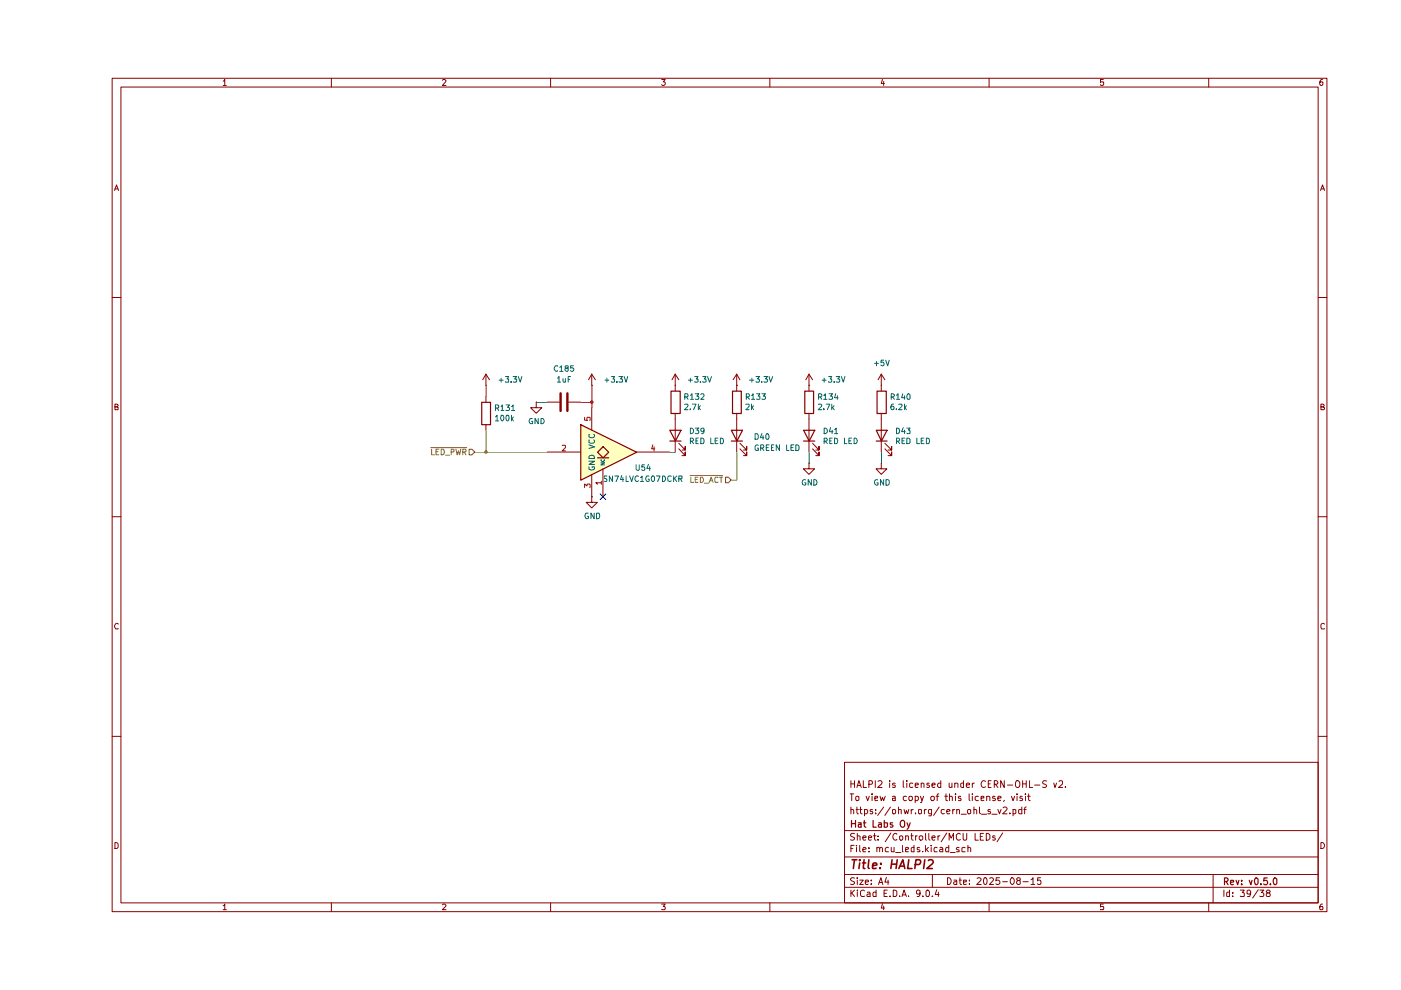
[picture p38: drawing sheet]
<svg xmlns="http://www.w3.org/2000/svg" width="297mm" height="210mm" viewBox="0 0 297 210" stroke-linecap="round" stroke-linejoin="round" font-family="sans-serif">
<g fill="none" stroke="#890000" stroke-width=".21">
<path d="M23.8 16.6h257.5v176.7h-257.5zM25.6 18.5h253.9v172.9h-253.9zM47.3 17.2h.2l.2-.4v1.3M47.3 18.1h.7M70.3 16.6v1.9M93.8 17l.2-.2h.3l.3 .3-.8 1h.8M116.7 16.6v1.9M140.3 16.8h.7l-.4 .6 .4 .1v.4l-.2 .2h-.4l-.1-.2M163.2 16.6v1.9M187.1 16.8l-.3 .9h.7M187.4 17.3v.8M209.7 16.6v1.9"/>
<path d="M233.9 16.8h-.6v.6h.6l.1 .1-.1 .5-.4 .1-.2-.2M256.3 16.6v1.9M280.4 16.8h-.3a.93 .93 0 0 0-.2 1.2h.5l.1-.5-.1-.1h-.5l-.1 .1M24.3 40.4l.4-1.2 .4 1.2M24.4 40h.6M280 40.4l.4-1.2 .4 1.2M280.1 40h.6M23.8 63.1h1.8M279.5 63.1h1.8M24.4 86.3h.4l.2-.3v-.2l-.6-.1v1.2h.6v-.5l-.2-.1M280.1 86.3l.6-.1v-.4l-.6-.1v1.2h.6l.1-.4-.3-.2M23.8 109.6h1.8"/>
<path d="M279.5 109.6h1.8M25 132.3l-.1-.1a.66 .66 0 0 0-.6 .4 .66 .66 0 0 0 .2 .7h.5M280.8 132.3l-.4-.1-.3 .3v.6l.1 .2h.6M23.8 156.1h1.8M279.5 156.1h1.8M24.4 178.6h.3l.3 .4v.6l-.3 .3h-.3zM179.1 161.6h100.4v29.8h-100.4zM179.1 176.1h100.4M180.2 168.3h.8M180.4 171.7l.4-.1 .2 .2v.8M180.4 165.5v1.5M180.4 171.1v1.5"/>
<path d="M180.4 179.9h.4M180.4 166.2h.8M180.6 168.3v1.5M181.1 179.2h-.7v1.4M181.2 176.8l-.6-.1-.3 .3 .1 .3 .7 .2 .1 .2a.51 .51 0 0 1-.3 .4 .51 .51 0 0 1-.6 0M181.2 165.5v1.5M181.5 168.9h.6l-.1 .8h-.5zM181.5 171.6h.5M181.6 179.2v.1M181.6 179.7v.9M181.7 171.1v1.2l.3 .3M181.7 167l.4-1.5 .5 1.5"/>
<path d="M181.8 177.3l.3-.1 .3 .2v.7M181.8 176.7v1.4M181.8 166.5h.6M182.3 179.2v1.2l.1 .2M182.3 171.6h.5M182.4 171.1v1.2l.4 .3M183 177.6l.6-.1-.1-.2-.4-.1-.1 .2v.7h.5M183 165.5v1.5h.7M183.3 171.7h.6l.1 .6a.45 .45 0 0 1-.7 .2M183.3 171.6v1.4M183.6 168.8l.4 1 .3-1M184.1 177.6l.7-.1-.1-.2-.4-.1-.2 .2 .1 .7h.5"/>
<path d="M184.2 179.7v.2M184.2 166.3h.5a.41 .41 0 0 0 .3-.4 .41 .41 0 0 0-.3-.4h-.5v1.5M184.9 168.3v.2M184.9 168.8v1M185 171.7l-.4-.1-.1 .2 .1 .2 .4 .1v.4h-.5M185.2 177.2h.5M185.4 176.7v1.2l.3 .2M185.5 169.2h.6v-.3h-.6v.8h.6M185.6 165.5v1.5M185.7 172.4v.2M185.7 171.7v.1M185.9 179.8l.2-.1h.3l.1 .9"/>
<path d="M185.9 179.7v.9M186.2 178v.1M186.2 177.3v.1M186.2 165.7l.6-.2 .2 .4-.1 .3-.8 .8h.9M186.5 179.9l.3-.2h.2l.1 .9M186.6 168.8l.2 1 .3-.7 .3 .7 .3-1M187.4 171.1l-1.3 1.8M188.4 179.7h-.5a.59 .59 0 0 0 0 .9h.5M188.6 165.5v.2M188.6 166v1M188.8 171.1l-1.2 1.8M188.9 176.6l-1.2 1.9"/>
<path d="M189 179.7v.9l.6-.1M189.2 171.7h.1a.36 .36 0 0 1 .6 .2l-.1 .6-.3 .1-.3-.2zM189.2 168.9h.6v.9M189.6 179.7v.9M189.8 169.2h-.6v.5h.6M189.8 166.1l-.3-.1-.3 .2 .1 .3h.5v.4h-.6M190.1 176.9a.55 .55 0 0 0-.7 0 .55 .55 0 0 0-.1 .6l.3 .6h.3l.2-.1M190.5 171.7h.6v.9M190.5 171.1v1.5M190.7 177.3h.1a.36 .36 0 0 1 .6 .2l-.1 .6h-.3l-.3-.1zM191.3 179.2v1.4h.2M191.5 165.5v1.3l.2 .2"/>
<path d="M191.7 171.6l.2 1 .3-.7 .2 .7 .3-1M192 177.3h.6v.8M192 177.2v.9M192.2 168.9l-.4-.1-.3 .3v.4l.3 .3 .4-.1M192.3 165.5v.2M192.3 166v1M192.8 168.9h.6v.6l-.2 .3h-.3l-.2-.3zM193.1 177.2h.5M193.2 171.6v1M193.3 176.7v1.2l.3 .2M193.5 166.1l-.4-.1-.2 .2v.7h.6M193.6 171.6l-.4 .3"/>
<path d="M193.8 179.2v1.4h-.5l-.1-.8 .2-.1h.4M194 168.9l.5-.1 .2 .3v.4l-.2 .3-.5-.1M194 166.5l.7-.1-.1-.3-.4-.1-.2 .2v.6l.2 .2 .4-.1M194 168.8v1.4M194.1 172.4v.2M194.1 177.2v.9M194.5 177.2l-.4 .1v.2M194.7 171.7h.7l-.1 .8-.3 .1-.3-.2zM195 179.7h-.5v.4l.6 .2-.1 .3h-.5M195 177.3h.6l.1 .6-.3 .2h-.3l-.2-.2zM195.1 168.8l.4 1M195.3 166.2l.2-.2 .4 .2v.8"/>
<path d="M195.3 166v1M195.8 168.8l-.4 1.3-.3 .1M196 171.6v1M196.2 176.7v1.4h.2M196.2 179.2v1.4M196.4 171.6l-.4 .3M196.8 179.7l-.6 .6M196.9 176.7v1.2l.3 .2M197 166.1l-.3-.1-.2 .3 .1 .2h.3l.2 .3-.2 .2-.4-.1M197.4 179.2v.1M197.4 168.9l.5-.1 .2 .3v.4l-.2 .3h-.3l-.3-.3zM197.4 179.7v.9"/>
<path d="M197.5 171.6v1.1l-.2 .3h-.4M197.5 171.7l-.4-.1-.3 .3 .1 .6h.6M197.6 177.6l.7-.1-.2-.3-.5 .2v.5l.3 .2h.3M197.6 166.5l.7-.1-.2-.4-.5 .2v.6l.3 .2 .3-.1M198.4 168.8h.6M198.7 179.7h-.4l-.3 .3 .1 .6h.6M198.9 177.2v.9M199 168.3l-.3 .3v1.2M199.1 171.1l-1.2 1.8M199.3 179.7h.4l.2 .2v.7h-.6l-.1-.3 .7-.3M199.3 177.2l-.4 .3M199.5 166.1l-.5-.1-.2 .3v.4l.2 .3 .5-.1"/>
<path d="M199.5 165.5v1.5M200.2 171.7l-.4-.1-.3 .3v.4l.3 .3 .4-.1M200.3 168.8h.6M200.6 168.3v1.4l.3 .1M200.7 172h.7l-.2-.4h-.3l-.2 .2v.5l.2 .3 .4-.1M200.7 176.6l-1.2 1.9M201.2 179.2v1.4h-.6v-.9h.6M201.2 178.1v-1.4l.5 1 .5-1v1.4M201.2 166v.9l.4 .1 .2-.2M201.3 168.9l.4-.1 .2 .2v.8M201.3 168.3v1.5M201.8 166v1"/>
<path d="M202 171.6v1M202.4 171.6l-.4 .3M202.4 166.2l.3-.2 .4 .2v.8M202.4 166v1M202.6 168.3v.2M202.6 168.8v1M202.8 171.7l.5-.1 .1 .2v.8M202.8 171.6v1M203.4 179.7a.35 .35 0 0 0-.4 0 .35 .35 0 0 0-.2 .3l.6 .3v.3h-.6M203.6 176.9l-.4-.2-.4 .3v.8l.4 .3 .4-.1M203.7 168.9l-.3-.1-.2 .3 .1 .1h.3l.2 .4-.2 .2-.4-.1M203.8 172.6h1.1"/>
<path d="M204.2 176.7v1.2l.3 .2h.2l.3-.2v-1.2M204.3 166.1l-.4-.1-.2 .2v.6l.2 .2 .4-.1M204.3 165.5v1.5M204.6 179.7h-.4l-.3 .1v.7l.7 .1M204.9 166.5l.7-.1v-.3l-.5-.1-.2 .2v.6l.2 .2 .5-.1M205.2 179.8v-.1a.36 .36 0 0 1 .6 .2v.7M205.2 171.7h.6l-.1 .8h-.5zM205.2 179.2v1.4M205.5 168.3v1.3l.1 .2M206.1 168.3v.2M206.1 166v1M206.1 168.8v1"/>
<path d="M206.5 171.7l.3-.1 .3 .2v.8M206.5 171.1v1.5M206.6 166l-.5 .3M206.7 176.7v1.4h.7M207.4 168.9h-.6l-.1 .6a.45 .45 0 0 0 .7 .2M207.7 171.1v1.2l.2 .3M207.8 177.4h.5M208 169.2h.6v-.3h-.6v.8h.6M208.1 172.6h1.1M208.5 176.7h-.7v1.4h.7M208.9 165.7v-.1a.7 .7 0 0 0-.9 .5 .7 .7 0 0 0 .5 .9l.4-.2M209.1 176.7h.4l.4 .3v.8l-.4 .3h-.4z"/>
<path d="M209.2 168.9l.4-.1 .3 .2v.8M209.2 168.8v1M209.5 166.2h.5M210 171.7l-.4-.1-.1 .2v.2l.5 .1v.4h-.5M210.1 165.5h-.6v1.5h.6M210.3 172.6h1.1M210.8 166.3l.7-.1a.45 .45 0 0 0-.2-.7h-.5v1.5M211 177.3h-.5v.2l.6 .4-.3 .2h-.3M211 168.9h-.5v.3l.5 .1 .1 .3-.3 .2-.3-.1M211.1 166.3l.5 .7M211.6 171.6l.3 1 .3-1M211.6 169.2h.6v-.3l-.5-.1-.1 .2v.6l.1 .2 .5-.1"/>
<path d="M212.6 176.6l-1.2 1.9M212.7 171.3l.6-.2 .2 .4-.9 1.1h.9M212.9 169.7l-.1 .2M212.9 165.5v1.5l-.7-1.5v1.5M213.6 166.5h1.1M214.1 172.4v.2M214.4 168.8l.4 1 .3-1M214.8 171.7h.6v.7l-.3 .2-.3-.1M214.8 171.6v1.4M215.5 165.6l.1-.1a.73 .73 0 0 1 .7 .7 .73 .73 0 0 1-.7 .8l-.2-.2-.1-.3zM215.6 168.3v.2M215.6 168.8v1"/>
<path d="M216.6 171.7h-.6v.7l.2 .2 .4-.1M216.6 171.1v1.5M216.7 168.9l-.3-.1-.2 .3 .1 .1h.3l.2 .4-.2 .2-.4-.1M216.8 166.2h.8M216.8 165.5v1.5M217.1 171.6h.5M217.4 168.3v.2M217.4 168.8v1M217.6 171.1l-.4 .3v1.2M217.6 165.5v1.5M217.8 168.8h.6M218.1 168.3v1.3l.3 .2"/>
<path d="M218.3 165.5v1.5h.6M219.4 166.5h1.1M221.9 165.6l-.6-.1-.2 .4 .1 .3 .5 .2 .2 .3a.6 .6 0 0 1-.8 .2M223.4 166l.3 1 .3-1M224.5 165.7l.2-.2 .5 .1 .1 .6-.9 .8h.9M225.9 166.8v.2M280.1 178.6a.65 .65 0 0 1 .7 .7 .65 .65 0 0 1-.7 .6zM47.3 192h.2l.2-.3v1.2M47.3 192.9h.7M70.3 191.4v1.9M93.8 191.9l.2-.2h.3l.3 .2-.8 1h.8M116.7 191.4v1.9"/>
<path d="M140.3 191.7h.7l-.4 .5 .4 .2v.3l-.1 .2-.6-.1M163.2 191.4v1.9M179.1 188.1h100.4M179.1 185.4h100.4M179.1 181.7h100.4M180.4 188.7v1.4M180.6 189.3l.6 .8M181.2 186.2l-.6-.1-.3 .3 .3 .4 .6 .3a.51 .51 0 0 1-.3 .4 .51 .51 0 0 1-.6 0M181.2 188.7l-.8 .8M181.8 188.7v.2M181.8 186.1v.2M181.8 186.6v.9"/>
<path d="M181.8 189.1v1M182.3 186.6h.7l-.7 .9h.7M183 180.2l.6-.2-.1-.3h-.4l-.1 .2v.7h.5M183.3 188.9l-.4-.2-.5 .4 .1 .8 .2 .2 .6-.1M183.5 187l.6-.1v-.3h-.6v.2v.7h.6M183.9 189.2l.4-.1 .2 .3v.7h-.6l-.1-.4 .7-.2M184.2 180.5v.1M184.7 187.4v.1M184.7 186.6v.2M185.7 188.7v1.4h-.5v-.9h.5M186.3 187.5l.5-1.4 .4 1.4M186.4 187.1h.6"/>
<path d="M187.1 191.6l-.3 .9h.7M187.4 192.1v.8M187.4 189.4h.5M187.9 186l-.3 1h.9M188.1 188.7h-.7v1.4h.7M188.3 186.6v.9M188.7 190v.1M189.4 188.7h.3l.4 .4v.6l-.2 .4h-.5zM189.9 180.8h1.1M190.7 190v.1M191.2 190.1l.5-1.4 .5 1.4M191.3 189.7h.7"/>
<path d="M192 180.2l.6-.2v-.3h-.6v.9h.6M192.6 190v.1M195.1 189.3v.2l-.6 .1-.2-.3v-.3l.2-.3 .6 .2v.8l-.3 .4h-.3M195.7 190v.1M195.7 180.5v.1M196.4 180.1l.4 .5M196.6 188.7a.78 .78 0 0 1 .6 .6 .78 .78 0 0 1-.3 .8h-.4l-.2-.3v-.8zM197.7 190v.1M197.7 185.4v2.7M198.6 188.6l-.3 1.1h.8M199 189.1v1M200.9 186.1a.72 .72 0 0 1 .8 .7 .72 .72 0 0 1-.8 .7z"/>
<path d="M201.5 180.8h1M202.3 186.6h.5v.9M202.8 186.9h-.4l-.2 .3 .2 .3h.4M203.4 186.6h.5M203.5 186.1v1.2l.4 .2M204.3 187l.6-.1v-.3h-.6v.9h.6M205.6 187.4v.1M205.6 186.6v.2M207.2 186.3v-.1a.47 .47 0 0 1 .8 .3l-.9 1h.9M208.6 186.3l.3-.2a.8 .8 0 0 1 .4 .7 .8 .8 0 0 1-.4 .7l-.3-.1-.1-.5zM209.7 191.4v1.9M209.9 186.3l.1-.2h.4l.2 .4-.8 1h.8"/>
<path d="M211.9 186.1h-.7l-.1 .7 .3-.2 .4 .1 .2 .6a.52 .52 0 0 1-.9 .1M212.6 186.9h1M214.5 186.1a.75 .75 0 0 1 .6 .7 .75 .75 0 0 1-.6 .7 .92 .92 0 0 1 0-1.4zM215.8 186.7l-.3-.3 .3-.3 .4 .1 .1 .4-.5 .1-.3 .2v.4l.3 .2 .5-.1v-.5l-.2-.2M216.9 186.9h1.1M218.6 186.5l.4-.4v1.4M218.6 187.5h.8M220.6 186.1h-.6l-.1 .7 .2-.2 .5 .1v.8h-.5l-.2-.1M233.9 191.7h-.6v.6l.6-.1 .1 .2-.1 .5-.6-.1M256.3 191.4v1.9M257.2 185.4v6M259.5 188.7v1.4"/>
<path d="M260.7 188.7v1.4h-.5l-.1-.8 .2-.2 .4 .1M261.4 190v.1M261.4 189.2v.2M263 188.7h.8l-.4 .5 .4 .2v.6h-.8M265.2 189.3l-.3 .3-.5-.1v-.6l.5-.2a1.02 1.02 0 0 1 0 1.4h-.4M266.8 188.6l-1.2 1.8M267.1 188.7h.9l-.6 .5h.3l.3 .3-.1 .5h-.8M268.7 189.3l-.2-.2 .2-.4h.4l.2 .3-.2 .3h-.4l-.2 .3 .1 .5h.5l.2-.5-.2-.3M280.4 191.7h-.3a.93 .93 0 0 0-.2 1.2h.5l.1-.5-.1-.2h-.5l-.1 .2"/>
</g>
<g fill="none" stroke="#890000" stroke-width=".25">
<path d="M180.5 173.9v1.5M180.5 174.6h.9M181.4 173.9v1.5M182 174.5h.6v.9M182.6 174.8l-.6 .1v.4h.6M183.1 174.5h.5M183.2 173.9v1.2l.4 .3M185.1 173.9v1.5h.7M186.3 174.5h.5l.1 .9M186.9 174.8h-.5l-.2 .2 .2 .4 .5-.1M187.5 174.5h.7v.7l-.3 .2-.4-.1M187.5 173.9v1.5"/>
<path d="M189.3 174.5h-.5v.3l.5 .3-.2 .3-.3-.1M191.2 173.9h.3l.3 .3v.9l-.3 .3h-.3a.89 .89 0 0 1 0-1.5zM192.3 174.5l.3 .9M193 174.5l-.5 1.2-.2 .1M259.6 186.9h.5l.3-.3v-.2l-.3-.3h-.5v1.5M260 186.9l.4 .7M260.9 187.1l.7-.1-.1-.4h-.5l-.1 .2 .1 .7h.5M262.1 186.6l.3 1 .3-1M263.3 187.4v.2M263.3 186.6v.2M264.9 186.6l.3 1 .3-1M266.1 186.2l.3-.1 .3 .3v.8l-.3 .4a.9 .9 0 0 1-.3-1.4z"/>
<path d="M267.3 187.4v.2M268.7 186.1h-.7l-.1 .7 .6-.2a.54 .54 0 0 1 0 1l-.6-.2M269.4 187.4v.2M270.1 186.2l.3-.1 .3 .3v.8l-.3 .4a.9 .9 0 0 1-.3-1.4z"/>
</g>
<g fill="none" stroke="#890000" stroke-width=".34">
<path d="M180.7 182.3h1M181.2 182.3l-.3 1.8M182.3 182.3v.2M182.3 183l-.2 1.1M182.9 183h.6M183.2 182.3l-.2 1.8h.4M184.2 182.3l-.1 1.6 .2 .2M185 183.6l.9-.2-.1-.4h-.6l-.2 .9 .2 .2h.5M186.6 184v.1M186.8 183v.2M189 183.2h1.1M189.1 182.3l-.2 1.8"/>
<path d="M190.2 182.3l-.2 1.8M190.6 184.1l.8-1.8 .4 1.8M190.8 183.6h.9M192.7 182.3l-.3 1.8h1M194 183.3h.8l.3-.2a.5 .5 0 0 0-.2-.8h-.7l-.2 1.8M196.1 182.3l-.3 1.8M196.8 182.5l.3-.2 .6 .1a.51 .51 0 0 1 0 .7l-1.2 1h1.2"/>
</g>
<g fill="#ffffbf">
<path d="M123.1 90l11.8 5.8-11.8 6z"/>
<path d="M126.6 95.8l1.2-1.1 1.2 1.1-1.2 1.2z"/>
</g>
<path d="M99.5 95.2h.6l.6 .6-.6 .6h-.6z" fill="#fff"/>
<path d="M99.5 95.2h.6l.6 .6-.6 .6h-.6z" fill="none" stroke="#735600" stroke-width=".21"/>
<path d="M91.3 94.9h7.7M91.5 95.2v1.2h.6M92.4 95.8h.5M93 95.2h-.6v1.2h.6M93.5 95.2h.5a.66 .66 0 0 1 .2 .8 .66 .66 0 0 1-.7 .4zM94.5 96.5h.8M95.7 95.8h.6v-.5l-.6-.1v1.2M96.7 95.2l.2 1.2 .3-.8 .2 .8 .3-1.2M98.1 95.8h.7v-.5l-.7-.1v1.2M98.5 95.8l.3 .6" fill="none" stroke="#848400" stroke-width=".21"/>
<path d="M153.8 101.2h.6l.6 .6-.6 .6h-.6z" fill="#fff"/>
<path d="M153.8 101.2h.6l.6 .6-.6 .6h-.6z" fill="none" stroke="#735600" stroke-width=".21"/>
<g fill="none" stroke="#848400" stroke-width=".21">
<path d="M100.7 95.9h15.4M103.1 91.2v4.7M156.2 95.9v5.9h-1.1M146.3 100.8h6.9M146.5 101.2v1.1h.6M147.4 101.7h.4M148 101.2h-.6v1.1h.6M148.5 101.2h.4l.2 .2 .1 .5-.3 .4h-.4zM149.3 102.4h1M150.4 102.3l.4-1.1 .4 1.1M150.5 101.9h.5M152.2 101.3l-.5-.1-.2 .2v.6l.2 .3 .5-.1"/>
<path d="M152.6 101.2h.6M152.9 101.2v1.1"/>
</g>
<g fill="none" stroke="#890000" stroke-width=".21">
<path d="M103 79.3l-.7 1.2M103 79.3l.8 1.2M103 79.3v2.4M125.5 79.3l.7 1.2M125.5 79.3l-.7 1.2M125.5 79.3v2.4M143.2 79.3v3.6M143.2 79.3l-.7 1.2M143.2 79.3l.7 1.2M156.2 79.3v3.6M156.2 79.3l-.8 1.2M156.2 79.3l.7 1.2"/>
<path d="M171.5 79.3v3.6M171.5 79.3l-.7 1.2M171.5 79.3l.8 1.2M186.8 79.3v3.6M186.8 79.3l-.6 1.2M186.8 79.3l.8 1.2M103 81.7h.1M103 84.1v1.2M103 90v1.2M113.7 85.3v1.1h1.2l-1.2 1.2-1.2-1.2h1.2M113.7 85.3h.1M116.1 85.3h2.5"/>
<path d="M116.1 95.8h7M120.6 85.3h2.5M125.5 81.7h.1M125.5 86.4v4.8M127.8 99.4v5.9M134.9 95.8h7.1M143.2 81.7h.1M143.2 87.6v8.2M143.9 95.2l1.4 1.4v-.8v.8h-.7M143.9 94l1.4 1.4v-.7v.7h-.7M156.2 81.7h.1M156.2 87.6v8.2"/>
<path d="M156.9 95.2l1.4 1.4v-.8v.8h-.7M156.9 94l1.4 1.4v-.7v.7h-.7M171.5 81.7h.1M171.5 98.2v1.2h1.2l-1.2 1.2-1.2-1.2h1.2M171.5 98.2h.1M171.5 87.6v8.2M172.3 95.2l1.3 1.4v-.8v.8h-.6M172.3 94l1.3 1.4v-.7v.7h-.6M186.8 98.2v1.2h1.2l-1.2 1.2-1.1-1.2h1.1M186.8 98.2h.1M186.8 81.7h.1M186.8 87.6v8.2"/>
<path d="M187.6 95.2l1.4 1.4v-.8v.8h-.7M187.6 94l1.4 1.4v-.7v.7h-.7M125.5 105.3v1.2h1.1l-1.1 1.2-1.2-1.2h1.2M125.5 105.3h.1M125.5 100.6v4.7"/>
</g>
<path d="M118.9 83.4v3.7M120.3 83.4v3.7" fill="none" stroke="#890000" stroke-width=".51"/>
<g fill="none" stroke="#890000" stroke-width=".25">
<path d="M102.1 85.3h1.9v4.7h-1.9zM123.1 90l11.9 5.9-11.9 5.9zM126.7 95.9l1.2-1.2 1.2 1.2-1.2 1.2zM126.7 97.1h2.4M142 91.2h2.4l-1.2 2.3zM142 93.5h2.4M142.3 82.9h1.9v4.8h-1.9zM155.1 91.2h2.3l-1.2 2.3zM155.1 93.5h2.3M155.3 82.9h1.9v4.8h-1.9zM170.4 91.2h2.3l-1.1 2.3zM170.4 93.5h2.3"/>
<path d="M170.6 82.9h1.9v4.8h-1.9zM185.8 91.2h2.3l-1.2 2.3zM185.8 93.5h2.3M186 82.9h1.9v4.8h-1.9z"/>
</g>
<path d="M119.2 94.5h.7v.4l-.7 .7h.7M123.9 88.5v.6l.6 .1-.1-.6 .6-.1v.7M138.4 94.3l-.2 .9h.6M138.7 94.7v.9M123.9 103.4v-.8l.5 .4v-.3l.2-.1 .5 .1-.1 .7M127.5 102.4h-1.2l.3 .3M127.5 102v.7" fill="none" stroke="#b00000" stroke-width=".21"/>
<path d="M124.9 94.3l1.2 .4-1.2 .4M124.9 99v.5a.72 .72 0 0 0 1.2-.4l-.1-.1h-.5v.1M124.9 97.8h1.2l-1.2 .7h1.2M124.9 96.8a.66 .66 0 0 1 .7-.3 .66 .66 0 0 1 .5 .7h-1.2zM125 93.3l-.1 .5 .2 .2 .8-.1 .2-.3-.2-.3M125 92.1l-.1 .5 .2 .2 .8-.1 .2-.2-.2-.4M127.4 98.1h.8l-.8 .5h.8M127.5 97.5l-.1 .1 .3 .3 .4-.1v-.3" fill="none" stroke="#006465" stroke-width=".21"/>
<path d="M113.7 85.3h2.4M142 95.9h1.2M171.6 95.9v2.4M186.9 95.9v2.4" fill="none" stroke="#009600" stroke-width=".21"/>
<path d="M103.1 81.7v2.4M123.1 85.3h2.4M125.5 81.7v4.8" fill="none" stroke="#ca0000" stroke-width=".21"/>
<path d="M127.2 104.7l1.2 1.2M128.4 104.7l-1.2 1.2" fill="none" stroke="#020087" stroke-width=".21"/>
<circle cx="103" cy="95.8" r=".38" fill="#848400"/>
<circle cx="125.5" cy="85.3" r=".38" fill="#ca0000"/>
<g fill="none" stroke="#006465" stroke-width=".21">
<path d="M107.2 79.8h.7l-.4 .5 .4 .1v.5h-.7M108.8 79.8h.7l-.4 .5h.4v.7l-.7-.1M109.9 79.8l.4 1.2 .3-1.2M118.3 77.6h-.5a.67 .67 0 0 0-.3 .6 .67 .67 0 0 0 .5 .5l.3-.1M118.7 77.9l.3-.3v1.1M118.7 78.7h.7M120 78.1l-.2-.4 .2-.1h.4l.1 .3-.7 .3v.3l.2 .2 .5-.1v-.5h-.2M121 79.8h-.5v1.2M121.6 77.6h-.6v.5h.6l.1 .4-.3 .2-.4-.1M129.6 79.8h.7l-.4 .5 .4 .1v.5h-.7M131.2 79.8h.8l-.4 .5h.3v.7l-.7-.1M132.3 79.8l.4 1.2 .4-1.2"/>
<path d="M147.3 79.8h.7l-.4 .5 .4 .1v.5h-.7M149 79.8h.7l-.4 .5 .4 .1v.5h-.7M150 79.8l.4 1.2 .5-1.2M160.3 79.8h.7l-.4 .5h.3l.1 .2-.1 .5-.6-.1M162 79.8h.7l-.4 .5 .4 .2v.4l-.2 .1-.5-.1M163.1 79.8l.3 1.2 .4-1.2M175.7 79.8h.6l-.3 .5h.3v.2v.5l-.6-.1M177.3 79.8h.7l-.4 .5h.4v.7l-.7-.1M178.4 79.8l.4 1.2 .3-1.2M185.4 77h.9M185.8 76.6v1M187.4 76.4h-.6v.5h.6v.6l-.5 .1-.1-.2"/>
<path d="M187.8 76.4l.4 1.2 .3-1.2M105.1 88.4l.3-.3v1.1M105.1 86.5h.5l.1-.1v-.4l-.1-.1h-.5v1.1M105.1 89.2h.6M105.4 86.5l.3 .5M105.8 80.6h.9M106.2 88.1h.1a.6 .6 0 0 1 .6 .4 .6 .6 0 0 1-.2 .7h-.3l-.2-.1zM106.2 86.2l.3-.3v1.1M106.2 80.2v.8M106.2 87h.6M107.3 85.9h.7l-.4 .5 .4 .1v.4l-.1 .1h-.6M107.3 88.1h.1a.59 .59 0 0 1 .6 .3 .59 .59 0 0 1-.1 .7l-.2 .1-.4-.1z"/>
<path d="M108.4 80.9v.1M108.4 86.2l.4-.3v1.1M108.4 88.1v1.1M108.4 87h.7M108.5 88.7l.4 .5M108.9 88.4l-.5 .5M112.8 88.7h-.4l-.1 .3-.1 .3 .2 .5 .5-.1v-.4h-.2M114.1 88.7v1.1l-.7-1.1v1.1M114.7 88.7h.4l.2 .3 .1 .3-.3 .5h-.4zM118.2 80.2l.3-.4v1.2M118.2 81h.7M119.4 80.3l.1 .7 .4-.1"/>
<path d="M119.9 80.3v.7M120.5 80.4h.3M128.3 80.6h.8M128.7 80.2v.8M130.8 80.9v.1M134.9 98.6v.9l.2 .2 .4-.1v-1M136.6 98.6h-.5l-.1 .5h.6v.6h-.4l-.2-.1M137.5 98.5l-.4 .8h.8M137.7 98.9v.8M145.2 85.8l.5-.1 .2 .3-.8 .9h.8M145.2 84.2h.5l.2-.2v-.3l-.2-.2h-.5v1.2M145.5 84.2l.4 .5"/>
<path d="M146 80.6h.8M146.4 86.7v.2M146.4 93.6h.4l.3-.5-.3-.2h-.4v1.2M146.4 83.8l.3-.3v1.2M146.4 90.8a.6 .6 0 0 1 .7 .6 .6 .6 0 0 1-.7 .5zM146.4 80.2v.8M146.4 84.7h.7M146.6 93.6l.5 .5M146.8 85.7h.8l-.5 1.2M147.4 83.5h.8l-.5 .5h.4l.1 .2-.1 .5-.7-.1M147.4 90.8h.8l-.5 .4 .5 .2-.1 .5h-.7M147.6 93.5h.3"/>
<path d="M148.1 92.9h-.5v1.2h.5M148.1 85.7v1.2M148.2 86.4l.3 .5M148.5 80.9v.1M148.5 86l-.4 .5M148.6 92.9h.3l.4 .3v.6l-.2 .3h-.5zM148.6 83.7l.1-.2h.4l.2 .2v.3l-.7 .7h.7M149.3 91.3l-.2 .2h-.3l-.2-.2 .1-.5h.6v.9l-.6 .2M150.7 92.9v1.2h.6M151.6 93.5h.4M152.2 92.9h-.6v1.2h.6M152.7 92.9a.66 .66 0 0 1 .7 .4 .66 .66 0 0 1-.3 .8h-.4z"/>
<path d="M158.1 85.8h.7v.4l-.7 .7h.7M158.2 84.2l.6-.1v-.5l-.6-.1v1.2M158.5 84.2l.4 .5M158.9 80.6h.9M159.3 83.8h.2l.2-.3v1.2M159.3 85.7v1.2M159.3 84.7h.7M159.4 80.2v.8M159.5 86.4l.3 .5M159.8 86l-.5 .5M160.1 91.9h.3l.4 .4v.6l-.2 .2h-.5zM160.4 83.5h.7l-.3 .5 .3 .1v.5h-.7"/>
<path d="M160.8 94.4l-.4-.1-.3 .4v.5l.2 .3h.5v-.5h-.2M161.3 95l.6-.1v-.5l-.6-.1v1.2M161.5 80.9v.1M161.5 91.9l-.3 .9h.8M161.5 83.5h.8l-.4 .5 .4 .2v.3l-.2 .2-.6-.1M161.5 95l.5 .5M161.8 92.4v.7M162.5 94.9h.4M162.6 91.9a.71 .71 0 0 1 .3 1.2h-.4l-.1-.1v-.8zM163.1 94.3h-.6v1.2h.6M163.6 94.9h.3M164.1 94.3h-.5v1.2h.5"/>
<path d="M165.3 94.3v1.2l-.7-1.2v1.2M166.8 94.3v1.2h.5M167.7 94.9h.4M168.3 94.3h-.6v1.2h.6M168.7 94.3h.4l.3 .4v.5l-.2 .3h-.5zM173.6 85.8l.5-.1 .1 .3-.7 .9h.7M173.6 84.2h.5l.1-.2v-.3l-.1-.2h-.5v1.2M173.9 84.2l.3 .5M174.3 80.6h.9M174.7 86.7v.2M174.7 83.8h.1l.2-.3v1.2M174.7 84.7h.6"/>
<path d="M174.7 93.6h.5l.2-.5-.2-.2h-.5v1.2M174.7 90.8a.6 .6 0 0 1 .7 .6 .6 .6 0 0 1-.7 .5zM174.7 80.2v.8M175 93.6l.4 .5M175.2 85.7h.7l-.5 1.2M175.8 83.5h.7l-.4 .5 .4 .2v.3l-.2 .2-.5-.1M175.9 93.5h.4M176.1 90.7l-.3 .8h.8M176.3 85.7v1.2M176.4 92.9h-.5v1.2h.5M176.4 91.2v.7M176.5 86.4l.4 .5"/>
<path d="M176.9 80.9v.1M176.9 86l-.6 .5M176.9 92.9a.66 .66 0 0 1 .7 .4 .66 .66 0 0 1-.2 .8h-.5zM176.9 91.1l.4-.3v1.1M176.9 91.9h.7M177.2 83.5l-.3 .8h.8M177.5 83.9v.8M179.1 92.9v1.2h.5M180 93.5h.4M180.6 92.9h-.6v1.2h.6M181.1 92.9a.66 .66 0 0 1 .6 .4 .66 .66 0 0 1-.2 .8h-.4zM189 84.2h.4l.2-.3-.2-.4h-.4v1.2"/>
<path d="M189.2 84.2l.4 .5M189.5 85.7h-.4l-.1 .2v.9h.5l.1-.4a.35 .35 0 0 0-.4-.3 .35 .35 0 0 0-.3 .3M190.1 93.6l.6-.1v-.5l-.6-.1v1.2M190.1 86.7v.2M190.1 90.8l.6 .1v.4v.5l-.4 .1h-.2zM190.1 83.8l.3-.3v1.2M190.1 84.7h.6M190.3 93.6l.4 .5M190.6 85.8l.5-.1 .1 .3-.7 .9h.7M191.2 93.5h.5M191.4 83.5l-.2 .8h.7M191.5 90.7l-.3 .8h.7"/>
<path d="M191.8 83.9v.8M191.8 85.7v1.2M191.8 91.2v.7M191.8 92.9h-.6v1.2h.6M191.8 86.4l.4 .5M192.2 86l-.4 .5M192.3 92.9h.3l.3 .3v.6l-.1 .3h-.5zM192.3 90.8h.6l-.3 .4 .3 .2v.5h-.6M192.4 83.6l.3-.1 .2 .2v.8l-.1 .2h-.4l-.1-.5zM194.4 92.9v1.2h.6M195.3 93.5h.4M195.9 92.9h-.6v1.2h.6"/>
<path d="M196.4 92.9a.66 .66 0 0 1 .7 .4 .66 .66 0 0 1-.3 .8h-.4zM124.7 108.8h-.4a.67 .67 0 0 0-.3 .7 .67 .67 0 0 0 .5 .5l.3-.2v-.3h-.3M126 108.8v1.2l-.7-1.2v1.2M126.5 108.8h.5a.7 .7 0 0 1 .1 .8 .7 .7 0 0 1-.6 .4zM128.7 100.9l-.6 .1 .1 .4 .5 .2v.3l-.2 .2-.4-.1M129.9 100.9v1.2l-.7-1.2v1.2M130.4 100.9h.7l-.5 1.2M131.8 100.8l-.2 .9h.6M132.1 101.3v.8M132.7 100.9v1.2h.6M133.5 100.9l.4 1.2 .4-1.2M135.4 101l-.5-.1a.67 .67 0 0 0-.3 .7 .67 .67 0 0 0 .5 .5l.3-.2"/>
<path d="M135.8 101.3l.3-.4v1.2M135.8 102.1h.7M137.6 100.9h-.5a.67 .67 0 0 0-.2 .7 .67 .67 0 0 0 .5 .5l.3-.2v-.3h-.3M138.2 100.9h.4l.2 .2v.8l-.3 .2a.71 .71 0 0 1-.3-1.2zM139.2 100.9h.7l-.5 1.2M140.4 100.9h.5a.66 .66 0 0 1 .2 .8 .66 .66 0 0 1-.7 .4zM142.3 101l-.5-.1a.67 .67 0 0 0-.3 .7 .67 .67 0 0 0 .6 .5l.2-.2M142.8 100.9v1.2M143 101.4l.5 .7M143.5 100.9l-.7 .7M143.9 101.5l.7-.1v-.4l-.7-.1v1.2M144.3 101.5l.3 .6"/>
<path d="M170.8 101.8l-.3-.1a.61 .61 0 0 0-.4 .6 .61 .61 0 0 0 .5 .6l.2-.1v-.4h-.2M172 101.7v1.2l-.6-1.2v1.2M172.5 101.7l.6 .2 .1 .3-.1 .5-.3 .2h-.3zM186.1 101.8a.54 .54 0 0 0-.7 .5 .54 .54 0 0 0 .8 .5v-.4h-.3M187.4 101.7v1.2l-.7-1.2v1.2M187.9 101.7h.3l.3 .2v.7l-.3 .3h-.3z"/>
</g>
</svg>
